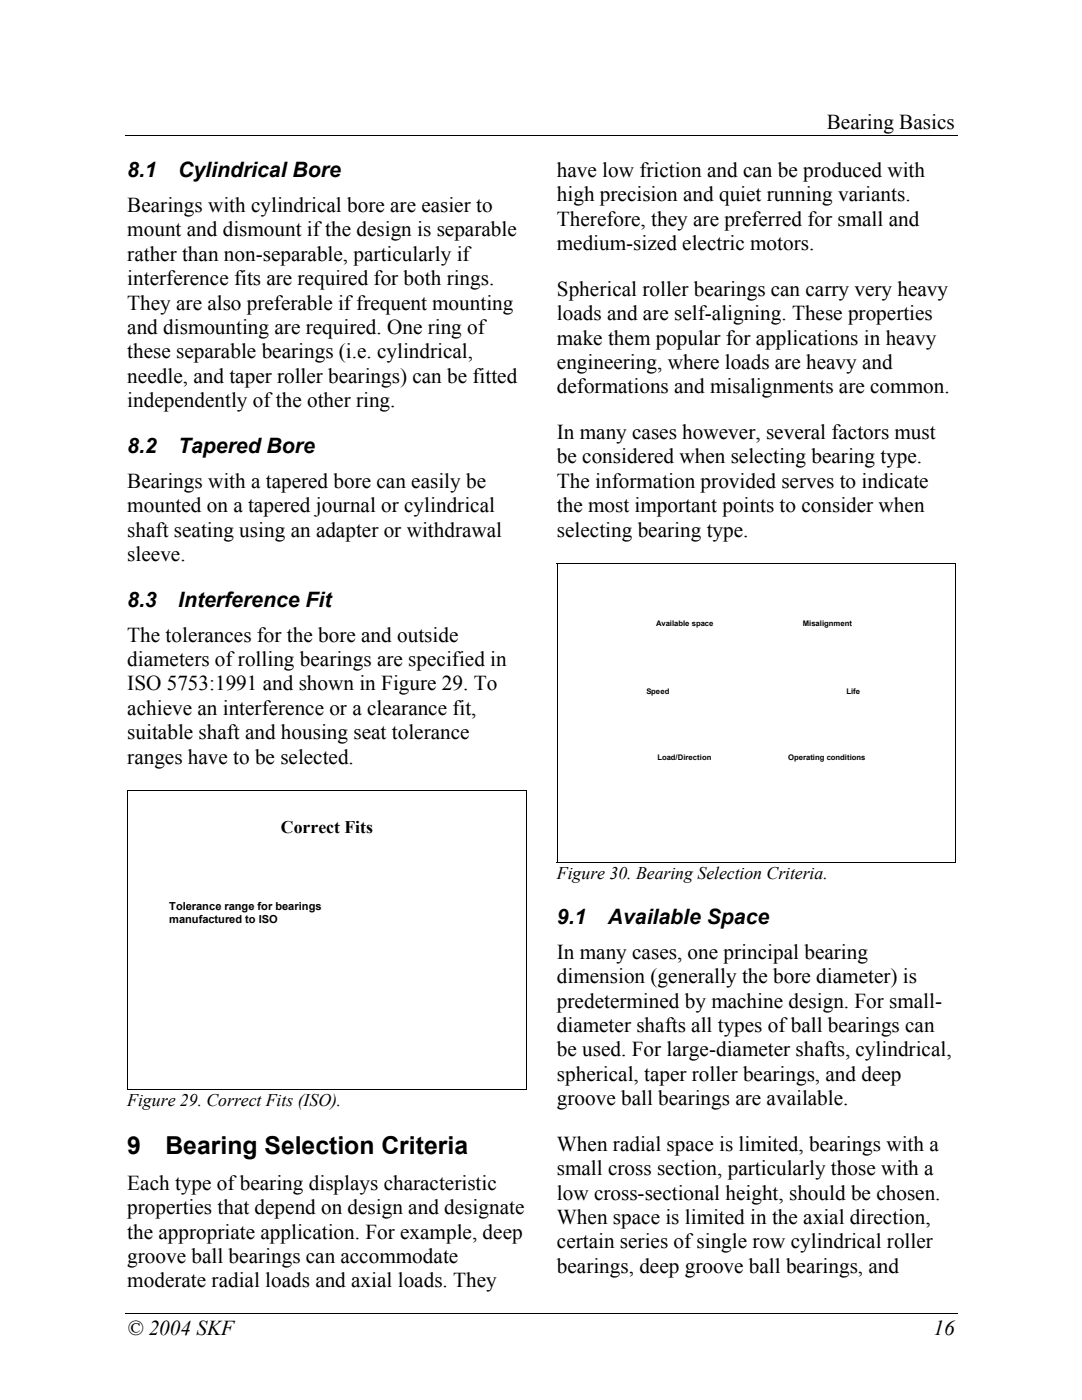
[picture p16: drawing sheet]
<svg xmlns="http://www.w3.org/2000/svg" width="216mm" height="279mm" viewBox="0 0 216 279" stroke-linecap="round" stroke-linejoin="round" font-family="sans-serif">
<defs><g id="words">
<g font-size="4.9">
<text x="25.4" y="230.4">9</text>
<text x="33" y="230.4">Bearing Selection Criteria</text>
</g>
<g font-size="4.2">
<text x="165" y="25.7">Bearing Basics</text>
<text x="25.4" y="35.4">8.1</text>
<text x="35.6" y="35.4">Cylindrical Bore</text>
<text x="111.1" y="35.3">have low friction and can be produced with</text>
<text x="111.1" y="40.2">high precision and quiet running variants.</text>
<text x="25.4" y="42.3">Bearings with cylindrical bore are easier to</text>
<text x="25.4" y="47.2">mount and dismount if the design is separable</text>
<text x="111.1" y="45.1">Therefore, they are preferred for small and</text>
<text x="25.4" y="52">rather than non-separable, particularly if</text>
<text x="111.1" y="49.9">medium-sized electric motors.</text>
<text x="25.4" y="56.9">interference fits are required for both rings.</text>
<text x="111.1" y="59">Spherical roller bearings can carry very heavy</text>
<text x="25.4" y="61.8">They are also preferable if frequent mounting</text>
<text x="111.1" y="63.9">loads and are self-aligning. These properties</text>
<text x="25.4" y="66.7">and dismounting are required. One ring of</text>
<text x="25.4" y="71.5">these separable bearings (i.e. cylindrical,</text>
<text x="111.1" y="68.8">make them popular for applications in heavy</text>
<text x="25.4" y="76.4">needle, and taper roller bearings) can be fitted</text>
<text x="111.1" y="73.6">engineering, where loads are heavy and</text>
<text x="25.4" y="81.3">independently of the other ring.</text>
<text x="111.1" y="78.5">deformations and misalignments are common.</text>
<text x="111.1" y="87.6">In many cases however, several factors must</text>
<text x="25.4" y="90.4">8.2</text>
<text x="35.6" y="90.4">Tapered Bore</text>
<text x="111.1" y="92.5">be considered when selecting bearing type.</text>
<text x="25.4" y="97.3">Bearings with a tapered bore can easily be</text>
<text x="111.1" y="97.3">The information provided serves to indicate</text>
<text x="25.4" y="102.2">mounted on a tapered journal or cylindrical</text>
<text x="25.4" y="107.1">shaft seating using an adapter or withdrawal</text>
<text x="111.1" y="102.2">the most important points to consider when</text>
<text x="111.1" y="107.1">selecting bearing type.</text>
<text x="25.4" y="112">sleeve.</text>
<text x="25.4" y="121.1">8.3</text>
<text x="35.6" y="121.1">Interference Fit</text>
<text x="25.4" y="128">The tolerances for the bore and outside</text>
<text x="25.4" y="132.9">diameters of rolling bearings are specified in</text>
<text x="25.4" y="137.8">ISO 5753:1991 and shown in Figure 29. To</text>
<text x="25.4" y="142.6">achieve an interference or a clearance fit,</text>
<text x="25.4" y="147.5">suitable shaft and housing seat tolerance</text>
<text x="25.4" y="152.4">ranges have to be selected.</text>
<text x="111.1" y="184.4">9.1</text>
<text x="121.3" y="184.4">Available Space</text>
<text x="111.1" y="191.4">In many cases, one principal bearing</text>
<text x="111.1" y="196.3">dimension (generally the bore diameter) is</text>
<text x="111.1" y="201.1">predetermined by machine design. For small-</text>
<text x="111.1" y="206">diameter shafts all types of ball bearings can</text>
<text x="111.1" y="210.8">be used. For large-diameter shafts, cylindrical,</text>
<text x="111.1" y="215.7">spherical, taper roller bearings, and deep</text>
<text x="111.1" y="220.6">groove ball bearings are available.</text>
<text x="111.1" y="229.7">When radial space is limited, bearings with a</text>
<text x="25.4" y="237.4">Each type of bearing displays characteristic</text>
<text x="111.1" y="234.5">small cross section, particularly those with a</text>
<text x="111.1" y="239.4">low cross-sectional height, should be chosen.</text>
<text x="25.4" y="242.3">properties that depend on design and designate</text>
<text x="111.1" y="244.3">When space is limited in the axial direction,</text>
<text x="25.4" y="247.2">the appropriate application. For example, deep</text>
<text x="111.1" y="249.2">certain series of single row cylindrical roller</text>
<text x="25.4" y="252.1">groove ball bearings can accommodate</text>
<text x="25.4" y="256.9">moderate radial loads and axial loads. They</text>
<text x="111.1" y="254">bearings, deep groove ball bearings, and</text>
<text x="25.4" y="266.4">© 2004 SKF</text>
<text x="186.3" y="266.4">16</text>
</g>
<g font-size="3.5">
<text x="56" y="166.2">Correct Fits</text>
<text x="111.1" y="175.5">Figure 30. Bearing Selection Criteria.</text>
<text x="25.4" y="220.7">Figure 29. Correct Fits (ISO).</text>
</g>
<g font-size="2.2">
<text x="33.8" y="181.6">Tolerance range for bearings</text>
<text x="33.8" y="184.3">manufactured to ISO</text>
</g>
<g font-size="1.5">
<text x="130.9" y="125">Available space</text>
<text x="160.2" y="125">Misalignment</text>
<text x="129" y="138.5">Speed</text>
<text x="168.9" y="138.5">Life</text>
<text x="131.2" y="151.6">Load/Direction</text>
<text x="157.2" y="151.6">Operating conditions</text>
</g>
</g></defs>
<path d="M24.9 27.1h166.1M24.9 262.1h166.1" fill="none" stroke="#000" stroke-width=".2"/>
<g fill="#fff">
<path d="M25.6 157.8h79.3v59.5h-79.3z"/>
<path d="M70.6 169.7h24.8v40h-24.8z"/>
<path d="M72.1 209.6h24.5v2.2h-24.5z"/>
</g>
<path d="M25.4 157.6h.2v.2h-.2zM104.9 157.6h.2v.2h-.2zM25.4 217.3h.2v.2h-.2zM104.9 217.3h.2v.2h-.2z" fill="#000"/>
<path d="M25.4 157.7h79.7M25.5 157.8v59.5M105 157.8v59.5M25.4 217.4h79.7" fill="none" stroke="#000" stroke-width=".2"/>
<g fill="#fff">
<path d="M111.3 112.5h79.3v59.5h-79.3z"/>
<path d="M122.2 122.8h57.5v38.9h-57.5z"/>
</g>
<path d="M111.1 112.3h.2v.2h-.2zM190.6 112.3h.2v.2h-.2zM111.1 172h.2v.2h-.2zM190.6 172h.2v.2h-.2z" fill="#000"/>
<path d="M111.1 112.4h79.7M111.2 112.5v59.5M190.7 112.5v59.5M111.1 172.1h79.7" fill="none" stroke="#000" stroke-width=".2"/>
<use href="#words"/>
</svg>
